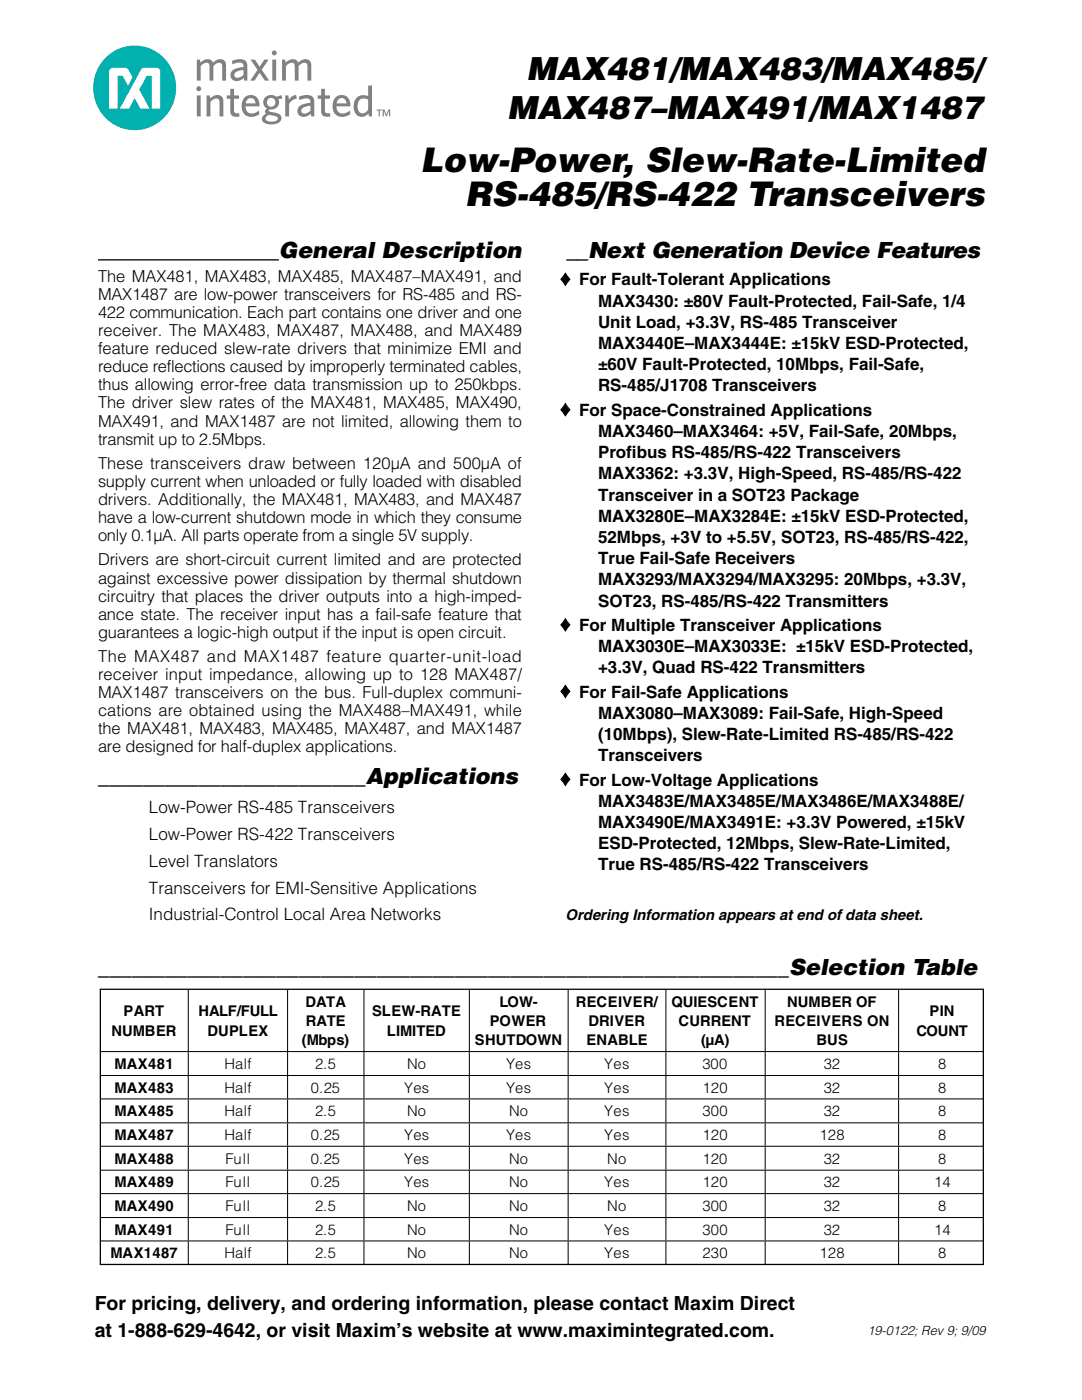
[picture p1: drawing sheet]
<svg xmlns="http://www.w3.org/2000/svg" width="216mm" height="279mm" viewBox="0 0 216 279" stroke-linecap="round" stroke-linejoin="round" font-family="sans-serif">
<defs><g id="words">
<g font-size="6.9">
<text x="83.8" y="34.3">Low-Power, Slew-Rate-Limited</text>
<text x="92.8" y="41">RS-485/RS-422 Transceivers</text>
</g>
<g font-size="6.3">
<text x="105" y="15.9">MAX481/MAX483/MAX485/</text>
<text x="101.2" y="23.7">MAX487–MAX491/MAX1487</text>
</g>
<g font-size="4.5">
<text x="55.6" y="51.5">General Description</text>
<text x="113.1" y="51.5">__Next Generation Device Features</text>
<text x="19.7" y="156.5">________________________Applications</text>
<text x="52.3" y="170.1">Functional Diagrams</text>
<text x="19.7" y="194.6">______________________________________________________________Selection Table</text>
</g>
<g font-size="3.9">
<text x="18.9" y="261.3">For pricing, delivery, and ordering information, please contact Maxim Direct</text>
<text x="18.9" y="266.7">at 1-888-629-4642, or visit Maxim’s website at www.maximintegrated.com.</text>
</g>
<g font-size="3.4">
<text x="111.8" y="56.9">♦ For Fault-Tolerant Applications</text>
<text x="119.3" y="61.2">MAX3430: ±80V Fault-Protected, Fail-Safe, 1/4</text>
<text x="119.3" y="65.4">Unit Load, +3.3V, RS-485 Transceiver</text>
<text x="119.3" y="69.7">MAX3440E–MAX3444E: ±15kV ESD-Protected,</text>
<text x="119.3" y="73.9">±60V Fault-Protected, 10Mbps, Fail-Safe,</text>
<text x="111.8" y="82.9">♦ For Space-Constrained Applications</text>
<text x="119.3" y="78.1">RS-485/J1708 Transceivers</text>
<text x="119.3" y="87.2">MAX3460–MAX3464: +5V, Fail-Safe, 20Mbps,</text>
<text x="119.3" y="91.4">Profibus RS-485/RS-422 Transceivers</text>
<text x="119.3" y="95.7">MAX3362: +3.3V, High-Speed, RS-485/RS-422</text>
<text x="119.3" y="99.9">Transceiver in a SOT23 Package</text>
<text x="119.3" y="104.1">MAX3280E–MAX3284E: ±15kV ESD-Protected,</text>
<text x="119.3" y="108.4">52Mbps, +3V to +5.5V, SOT23, RS-485/RS-422,</text>
<text x="119.3" y="112.6">True Fail-Safe Receivers</text>
<text x="119.3" y="116.8">MAX3293/MAX3294/MAX3295: 20Mbps, +3.3V,</text>
<text x="111.8" y="125.9">♦ For Multiple Transceiver Applications</text>
<text x="119.3" y="121.1">SOT23, RS-485/RS-422 Transmitters</text>
<text x="119.3" y="130.2">MAX3030E–MAX3033E: ±15kV ESD-Protected,</text>
<text x="119.3" y="134.4">+3.3V, Quad RS-422 Transmitters</text>
<text x="111.8" y="139.2">♦ For Fail-Safe Applications</text>
<text x="119.3" y="143.5">MAX3080–MAX3089: Fail-Safe, High-Speed</text>
<text x="119.3" y="147.7">(10Mbps), Slew-Rate-Limited RS-485/RS-422</text>
<text x="119.3" y="151.9">Transceivers</text>
<text x="111.8" y="156.7">♦ For Low-Voltage Applications</text>
<text x="119.3" y="161">MAX3483E/MAX3485E/MAX3486E/MAX3488E/</text>
<text x="29.7" y="162.3">Low-Power RS-485 Transceivers</text>
<text x="29.7" y="167.7">Low-Power RS-422 Transceivers</text>
<text x="119.3" y="165.2">MAX3490E/MAX3491E: +3.3V Powered, ±15kV</text>
<text x="29.7" y="173">Level Translators</text>
<text x="119.3" y="169.5">ESD-Protected, 12Mbps, Slew-Rate-Limited,</text>
<text x="119.3" y="173.7">True RS-485/RS-422 Transceivers</text>
<text x="29.7" y="178.4">Transceivers for EMI-Sensitive Applications</text>
<text x="29.7" y="183.7">Industrial-Control Local Area Networks</text>
</g>
<g font-size="3.3">
<text x="19.6" y="56.3">The MAX481, MAX483, MAX485, MAX487–MAX491, and</text>
<text x="19.6" y="59.9">MAX1487 are low-power transceivers for RS-485 and RS-</text>
<text x="19.6" y="63.5">422 communication. Each part contains one driver and one</text>
<text x="19.6" y="67.1">receiver. The MAX483, MAX487, MAX488, and MAX489</text>
<text x="19.6" y="70.7">feature reduced slew-rate drivers that minimize EMI and</text>
<text x="19.6" y="74.3">reduce reflections caused by improperly terminated cables,</text>
<text x="19.6" y="77.9">thus allowing error-free data transmission up to 250kbps.</text>
<text x="19.6" y="81.5">The driver slew rates of the MAX481, MAX485, MAX490,</text>
<text x="19.6" y="85.1">MAX491, and MAX1487 are not limited, allowing them to</text>
<text x="19.6" y="88.7">transmit up to 2.5Mbps.</text>
<text x="19.6" y="93.6">These transceivers draw between 120µA and 500µA of</text>
<text x="19.6" y="97.2">supply current when unloaded or fully loaded with disabled</text>
<text x="19.6" y="100.8">drivers. Additionally, the MAX481, MAX483, and MAX487</text>
<text x="19.6" y="104.4">have a low-current shutdown mode in which they consume</text>
<text x="19.6" y="108">only 0.1µA. All parts operate from a single 5V supply.</text>
<text x="19.6" y="112.9">Drivers are short-circuit current limited and are protected</text>
<text x="19.6" y="116.5">against excessive power dissipation by thermal shutdown</text>
<text x="19.6" y="120.1">circuitry that places the driver outputs into a high-imped-</text>
<text x="19.6" y="123.7">ance state. The receiver input has a fail-safe feature that</text>
<text x="19.6" y="127.3">guarantees a logic-high output if the input is open circuit.</text>
<text x="19.6" y="132.1">The MAX487 and MAX1487 feature quarter-unit-load</text>
<text x="19.6" y="135.7">receiver input impedance, allowing up to 128 MAX487/</text>
<text x="19.6" y="139.3">MAX1487 transceivers on the bus. Full-duplex communi-</text>
<text x="19.6" y="142.9">cations are obtained using the MAX488–MAX491, while</text>
<text x="19.6" y="146.5">the MAX481, MAX483, MAX485, MAX487, and MAX1487</text>
<text x="19.6" y="150.1">are designed for half-duplex applications.</text>
</g>
<g font-size="3">
<text x="112.9" y="183.7">Ordering Information appears at end of data sheet.</text>
<text x="18.7" y="242.4">Pin Configurations appear at end of data sheet.</text>
<text x="18.7" y="246.3">Functional Diagrams continued at end of data sheet.</text>
<text x="18.7" y="250.5">UCSP is a trademark of Maxim Integrated Products, Inc.</text>
</g>
<g font-size="2.9">
<text x="24.7" y="202.9">PART</text>
<text x="39.6" y="202.9">HALF/FULL</text>
<text x="60.9" y="200.9">DATA</text>
<text x="74.2" y="202.9">SLEW-RATE</text>
<text x="99.6" y="200.9">LOW-</text>
<text x="114.9" y="200.9">RECEIVER/</text>
<text x="134" y="200.9">QUIESCENT</text>
<text x="157.1" y="200.9">NUMBER OF</text>
<text x="185.5" y="202.8">PIN</text>
<text x="22.2" y="206.7">NUMBER</text>
<text x="41.4" y="206.7">DUPLEX</text>
<text x="60.2" y="208.5">(Mbps)</text>
<text x="61" y="204.8">RATE</text>
<text x="77.2" y="206.7">LIMITED</text>
<text x="94.8" y="208.5">SHUTDOWN</text>
<text x="97.7" y="204.8">POWER</text>
<text x="117" y="208.5">ENABLE</text>
<text x="117.4" y="204.8">DRIVER</text>
<text x="135.4" y="204.8">CURRENT</text>
<text x="139.9" y="208.5">(μA)</text>
<text x="154.5" y="204.8">RECEIVERS ON</text>
<text x="162.9" y="208.5">BUS</text>
<text x="182.9" y="206.7">COUNT</text>
<text x="22.8" y="213.3">MAX481</text>
<text x="44.8" y="213.3">Half</text>
<text x="62.9" y="213.3">2.5</text>
<text x="81.3" y="213.3">No</text>
<text x="101" y="213.3">Yes</text>
<text x="120.6" y="213.3">Yes</text>
<text x="140.2" y="213.3">300</text>
<text x="164.4" y="213.3">32</text>
<text x="187.2" y="213.3">8</text>
<text x="22.8" y="218.1">MAX483</text>
<text x="44.8" y="218.1">Half</text>
<text x="62.1" y="218.1">0.25</text>
<text x="80.6" y="218.1">Yes</text>
<text x="101" y="218.1">Yes</text>
<text x="120.6" y="218.1">Yes</text>
<text x="140.2" y="218.1">120</text>
<text x="164.4" y="218.1">32</text>
<text x="187.2" y="218.1">8</text>
<text x="22.8" y="222.8">MAX485</text>
<text x="22.8" y="227.5">MAX487</text>
<text x="44.8" y="222.8">Half</text>
<text x="44.8" y="227.5">Half</text>
<text x="62.1" y="227.5">0.25</text>
<text x="62.9" y="222.8">2.5</text>
<text x="80.6" y="227.5">Yes</text>
<text x="81.3" y="222.8">No</text>
<text x="101" y="227.5">Yes</text>
<text x="101.6" y="222.8">No</text>
<text x="120.6" y="222.8">Yes</text>
<text x="120.6" y="227.5">Yes</text>
<text x="140.2" y="222.8">300</text>
<text x="140.2" y="227.5">120</text>
<text x="163.6" y="227.5">128</text>
<text x="164.4" y="222.8">32</text>
<text x="187.2" y="222.8">8</text>
<text x="187.2" y="227.5">8</text>
<text x="22.8" y="232.2">MAX488</text>
<text x="45" y="232.2">Full</text>
<text x="62.1" y="232.2">0.25</text>
<text x="80.6" y="232.2">Yes</text>
<text x="101.6" y="232.2">No</text>
<text x="121.2" y="232.2">No</text>
<text x="140.2" y="232.2">120</text>
<text x="164.4" y="232.2">32</text>
<text x="187.2" y="232.2">8</text>
<text x="22.8" y="237">MAX489</text>
<text x="45" y="237">Full</text>
<text x="62.1" y="237">0.25</text>
<text x="80.6" y="237">Yes</text>
<text x="101.6" y="237">No</text>
<text x="120.6" y="237">Yes</text>
<text x="140.2" y="237">120</text>
<text x="164.4" y="237">32</text>
<text x="186.4" y="237">14</text>
<text x="22.8" y="241.7">MAX490</text>
<text x="45" y="241.7">Full</text>
<text x="62.9" y="241.7">2.5</text>
<text x="81.3" y="241.7">No</text>
<text x="101.6" y="241.7">No</text>
<text x="121.2" y="241.7">No</text>
<text x="140.2" y="241.7">300</text>
<text x="164.4" y="241.7">32</text>
<text x="187.2" y="241.7">8</text>
<text x="22" y="251.1">MAX1487</text>
<text x="22.8" y="246.4">MAX491</text>
<text x="44.8" y="251.1">Half</text>
<text x="45" y="246.4">Full</text>
<text x="62.9" y="246.4">2.5</text>
<text x="62.9" y="251.1">2.5</text>
<text x="81.3" y="246.4">No</text>
<text x="81.3" y="251.1">No</text>
<text x="101.6" y="246.4">No</text>
<text x="101.6" y="251.1">No</text>
<text x="120.6" y="251.1">Yes</text>
<text x="120.6" y="246.4">Yes</text>
<text x="140.2" y="251.1">230</text>
<text x="140.2" y="246.4">300</text>
<text x="163.6" y="251.1">128</text>
<text x="164.4" y="246.4">32</text>
<text x="186.4" y="246.4">14</text>
<text x="187.2" y="251.1">8</text>
</g>
<text font-size="2.8" fill="#fff" x="35.5" y="25.7" transform="rotate(-7 35.5 25.7)">AVAILABLE</text>
<text font-size="2.6" x="173.1" y="266.5">19-0122; Rev 9; 9/09</text>
</g></defs>
<!-- layer: Layer 1 -->
<path d="M66.6 14.8l-48.2 6.5M66.6 16.6l-48.2 6.5" fill="none" stroke="#fff" stroke-width=".35"/>
<path d="M21 11.6a8.4 8.4 0 0 1 12.2 .5 8.4 8.4 0 0 1-1.3 12.1 8.4 8.4 0 0 1-11.3-1.2 8.4 8.4 0 0 1 .4-11.4z" fill="#00b1b0"/>
<path d="M22 13.8l-.3 .6v7.3h1.8v-6.6h1l1 2 1-1.7-.9-1.5-.4-.3-2.6-.1zM28.3 13.7l-4.4 8h1.9l1.1-2.1 1.1 2.1h1.8l-2-3.8 1.5-2.8h1v6.6h1.7v-7.3a.86 .86 0 0 0-.8-.9h-2.4z" fill="#fff"/>
<g fill="#7e8083">
<path d="M41.2 19h.6l.1 .7a1.48 1.48 0 0 1 2.6 .1l.1 3.4h-.8v-2.8a.71 .71 0 0 0-.4-.7 .71 .71 0 0 0-.8 .1l-.6 .5v2.9h-.8z"/>
<path d="M45.9 17.7h.8v1.3h1v.7h-1v2.4a.66 .66 0 0 0 1 .5l.1 .7a1.31 1.31 0 0 1-1.9-1.1v-2.5h-.6v-.7h.6z"/>
<path d="M64.1 17.7h.7v1.3h1v.7h-1v2.4a.66 .66 0 0 0 1 .5l.1 .7a1.31 1.31 0 0 1-1.8-1.1v-2.5h-.7v-.7h.7z"/>
<path d="M56.9 19h.6l.2 .9 .2-.3a1.71 1.71 0 0 1 1.2-.6l.1 .7a1.86 1.86 0 0 0-1.5 1.1v2.4h-.8z"/>
<path d="M39.3 11.9h.6l.1 .6a1.47 1.47 0 0 1 2.5 0 1.46 1.46 0 0 1 2.6 .1v3.5h-.8v-2.9a.68 .68 0 0 0-.4-.7 .68 .68 0 0 0-.8 .2l-.5 .5v2.9h-.8v-2.9a.68 .68 0 0 0-.4-.7 .68 .68 0 0 0-.8 .2l-.6 .5v2.9h-.7z"/>
<path d="M56.3 11.9h.6l.1 .6a1.47 1.47 0 0 1 2.5 0 1.46 1.46 0 0 1 2.6 .1v3.5h-.8v-2.9a.68 .68 0 0 0-.4-.7 .68 .68 0 0 0-.7 .2l-.6 .5v2.9h-.8v-2.9a.68 .68 0 0 0-.4-.7 .68 .68 0 0 0-.8 .2l-.5 .5v2.9h-.8z"/>
<path d="M50 11.9h.9l.9 1.4 .9-1.4h.9l-1.4 2 1.5 2.2h-.9l-1-1.6-1 1.6h-.9l1.5-2.2z"/>
<path d="M39.3 19h.7v4.2h-.7zM39.2 17.7a.5 .5 0 0 1 1 0 .5 .5 0 0 1-1 0z"/>
<path d="M49.4 19.8l-.4 .8h2a.96 .96 0 0 0-.5-.9 .96 .96 0 0 0-1.1 .1zM48.7 19.5a1.79 1.79 0 0 1 2.2-.3 1.79 1.79 0 0 1 .9 2h-2.8a1.36 1.36 0 0 0 .8 1.4 1.36 1.36 0 0 0 1.5-.3l.4-.2 .1 .7a2.13 2.13 0 0 1-2.7 .2 2.13 2.13 0 0 1-.8-2.5z"/>
<path d="M53.2 20.4a.9 .9 0 0 0 1.8 0 .9 .9 0 0 0-1.8 0zM53.1 23.3l-.1 .4a1.58 1.58 0 0 0 2.4 .2v-.3a1.37 1.37 0 0 0-1.4-.6l-.3-.1zM52.8 19.5a1.74 1.74 0 0 1 2.4-.2l1-.3 .1 .7-.8 .1a1.47 1.47 0 0 1-.2 1.6 1.47 1.47 0 0 1-1.5 .4l-.2 .4 1.2 .3a1.18 1.18 0 0 1 1.3 1.4 2.58 2.58 0 0 1-3.8 .3 1.09 1.09 0 0 1 .8-1.5l-.1-.2a.55 .55 0 0 1 .3-.8 1.41 1.41 0 0 1-.5-2.2z"/>
<path d="M60.3 21.6a.63 .63 0 0 0-.1 .9 .63 .63 0 0 0 .9 .1l.8-.5v-1l-.7 .1zM59.6 19.3l.8-.2a1.72 1.72 0 0 1 2.3 .7v3.4h-.6l-.1-.5a1.53 1.53 0 0 1-2.6-.1 1.37 1.37 0 0 1 1.1-1.8l1.4-.3a.79 .79 0 0 0-.3-.8 .79 .79 0 0 0-.8 0l-1.1 .3z"/>
<path d="M67.5 19.8l-.3 .8h1.9a.96 .96 0 0 0-.5-.9 .96 .96 0 0 0-1.1 .1zM66.9 19.5a1.79 1.79 0 0 1 2.2-.3 1.79 1.79 0 0 1 .8 2h-2.8a1.36 1.36 0 0 0 .8 1.4 1.36 1.36 0 0 0 1.6-.3l.3-.2 .1 .7a2.13 2.13 0 0 1-2.6 .2 2.13 2.13 0 0 1-.9-2.5z"/>
<path d="M71.8 19.9a1.92 1.92 0 0 0 .2 2.7 1.26 1.26 0 0 0 1.5-.7v-2l-1-.2zM73.5 17.1h.7v6.1h-.6l-.1-.6a1.66 1.66 0 0 1-2 .6 1.66 1.66 0 0 1-.9-1.9 2.01 2.01 0 0 1 2.9-2.1z"/>
<path d="M47 14.5a.63 .63 0 0 0-.1 .8 .63 .63 0 0 0 .8 .2l.9-.6v-.9l-.8 .1zM46.3 12.2l.7-.3a1.72 1.72 0 0 1 2.3 .8l.1 3.4h-.7l-.1-.6a1.53 1.53 0 0 1-2.5-.1 1.37 1.37 0 0 1 1.1-1.8l1.4-.2a.79 .79 0 0 0-.3-.8 .79 .79 0 0 0-.9-.1l-1 .3z"/>
<path d="M54.3 11.9h.8v4.2h-.8zM54.2 10.6a.5 .5 0 0 1 1 0 .5 .5 0 0 1-1 0z"/>
<path d="M76.4 21.9v1.3h.2v-1.1l.4 1.1h.2l.4-1.1v1.1h.3v-1.3h-.4l-.4 1-.4-1zM75.1 21.9v.2h.5v1.1h.2v-1.1h.4v-.2z"/>
</g>
<g fill="#fff">
<path d="M188.2 256.2h19.1v6.4h-19.1z"/>
<path d="M195.5 45.3h11.6v83.1h-11.6z"/>
</g>
<path d="M19.6 51.9h36" fill="none" stroke="#000" stroke-width=".26"/>
<g fill="none" stroke="#000" stroke-width=".2">
<path d="M37.6 197.4v12.4M57.4 197.4v12.4M72.6 197.6v12.2M93.7 197.6v12.2M113.4 197.6v12.2M132.9 197.6v12.2M152.7 197.6v12.2M179.3 197.4v12.4M20 209.9h176.3M20 214.6h176.3M20 219.3h176.3M37.6 210v4.5"/>
<path d="M37.6 214.7v4.5M37.6 219.4v4.6M57.4 210v4.5M57.4 214.7v4.5M57.4 219.4v4.6M72.6 210v4.5M72.6 214.7v4.5M72.6 219.4v4.6M93.7 210v4.5M93.7 214.7v4.5M93.7 219.4v4.6M113.4 210v4.5"/>
<path d="M113.4 214.7v4.5M113.4 219.4v4.6M132.9 210v4.5M132.9 214.7v4.5M132.9 219.4v4.6M152.7 210v4.5M152.7 214.7v4.5M152.7 219.4v4.6M179.3 210v4.5M179.3 214.7v4.5M179.3 219.4v4.6M20 224.1h176.3"/>
<path d="M20 228.8h176.3M20 233.5h176.3M20 238.2h176.3M37.6 224.2v4.5M37.6 228.9v4.5M37.6 233.6v4.5M37.6 238.3v4.6M57.4 224.2v4.5M57.4 228.9v4.5M57.4 233.6v4.5M57.4 238.3v4.6M72.6 224.2v4.5"/>
<path d="M72.6 228.9v4.5M72.6 233.6v4.5M72.6 238.3v4.6M93.7 224.2v4.5M93.7 228.9v4.5M93.7 233.6v4.5M93.7 238.3v4.6M113.4 224.2v4.5M113.4 228.9v4.5M113.4 233.6v4.5M113.4 238.3v4.6M132.9 224.2v4.5"/>
<path d="M132.9 228.9v4.5M132.9 233.6v4.5M132.9 238.3v4.6M152.7 224.2v4.5M152.7 228.9v4.5M152.7 233.6v4.5M152.7 238.3v4.6M179.3 224.2v4.5M179.3 228.9v4.5M179.3 233.6v4.5M179.3 238.3v4.6M20 243h176.3"/>
<path d="M20 247.7h176.3M37.6 243.1v4.5M37.6 247.8v4.6M57.4 243.1v4.5M57.4 247.8v4.6M72.6 243.1v4.5M72.6 247.8v4.6M93.7 243.1v4.5M93.7 247.8v4.6M113.4 243.1v4.5M113.4 247.8v4.6M132.9 243.1v4.5"/>
<path d="M132.9 247.8v4.6M152.7 243.1v4.5M152.7 247.8v4.6M179.3 243.1v4.5M179.3 247.8v4.6"/>
</g>
<path d="M20 197.4h176.2v54.9h-176.2z" fill="none" stroke="#000" stroke-width=".25"/>
<g fill="#fff">
<path d="M200 46.5h9.2v204.9h-9.2z"/>
<path d="M4.6 45.9h11v203.3h-11z"/>
</g>
<use href="#words"/>
</svg>
